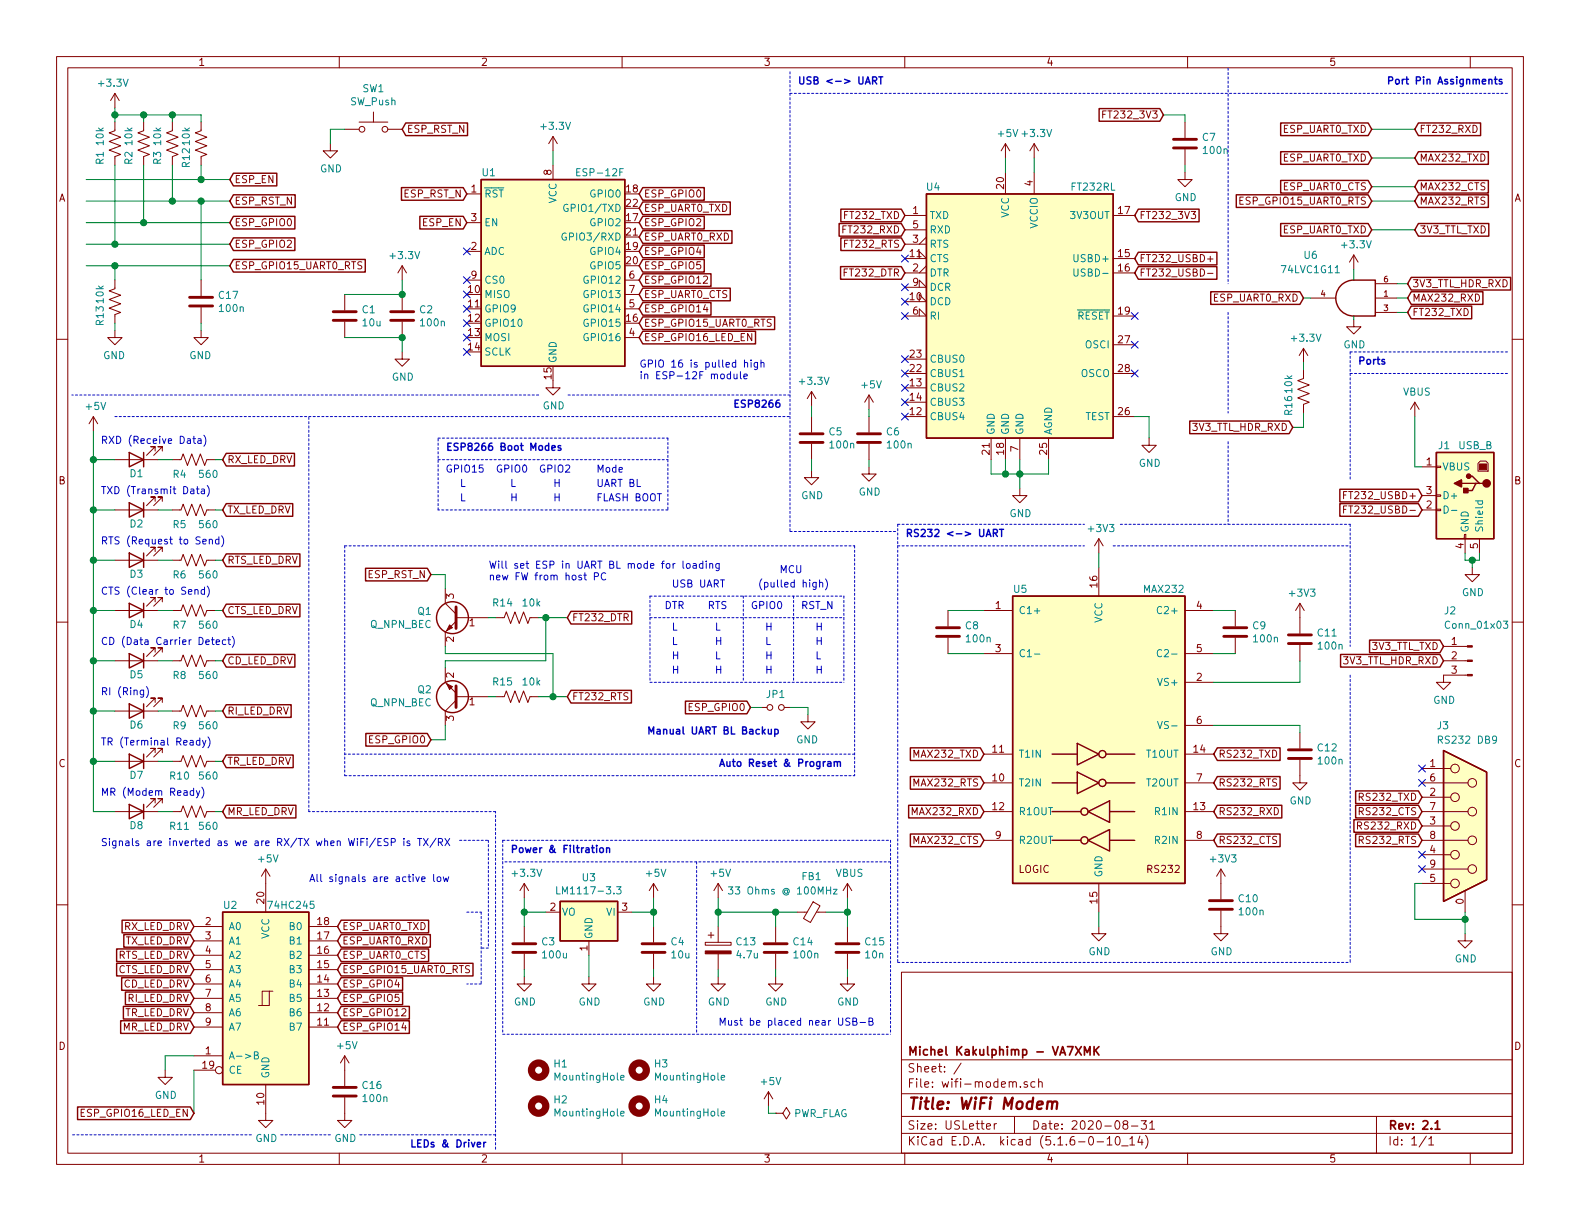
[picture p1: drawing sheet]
<svg xmlns="http://www.w3.org/2000/svg" width="279mm" height="216mm" viewBox="0 0 279 216" stroke-linecap="round" stroke-linejoin="round" font-family="sans-serif">
<defs><g id="words">
<text font-size="2.8" fill="#840000" x="160.4" y="196.2">Title: WiFi Modem</text>
<g font-size="2.1" fill="#840000">
<text x="160.4" y="189.6">Sheet: /</text>
<text x="160.4" y="186.6">Michel Kakulphimp - VA7XMK</text>
<text x="160.4" y="192.3">File: wifi-modem.sch</text>
<text x="160.4" y="202.5">KiCad E.D.A. kicad (5.1.6-0-10_14)</text>
<text x="160.4" y="199.7">Size: USLetter</text>
<text x="182.4" y="199.7">Date: 2020-08-31</text>
<text x="245.4" y="199.7">Rev: 2.1</text>
<text x="245.4" y="202.5">Id: 1/1</text>
</g>
<g font-size="1.8" fill="#840000">
<text x="35" y="11.6">1</text>
<text x="85" y="11.6">2</text>
<text x="135" y="11.6">3</text>
<text x="185" y="11.6">4</text>
<text x="235" y="11.6">5</text>
<text x="71.9" y="23.5">ESP_RST_N</text>
<text x="195.7" y="21">FT232_3V3</text>
<text x="226.8" y="23.5">ESP_UART0_TXD</text>
<text x="251" y="23.5">FT232_RXD</text>
<text x="226.8" y="28.6">ESP_UART0_TXD</text>
<text x="251" y="28.6">MAX232_TXD</text>
<text x="10.4" y="35.6">A</text>
<text x="41.4" y="32.4">ESP_EN</text>
<text x="71.5" y="34.9">ESP_RST_N</text>
<text x="83.3" y="34">1</text>
<text x="97.5" y="31" transform="rotate(-90 97.5 31)">8</text>
<text x="110.8" y="34">18</text>
<text x="113.8" y="34.9">ESP_GPIO0</text>
<text x="177.5" y="33.4" transform="rotate(-90 177.5 33.4)">20</text>
<text x="182.6" y="32.9" transform="rotate(-90 182.6 32.9)">4</text>
<text x="226.8" y="33.7">ESP_UART0_CTS</text>
<text x="251" y="33.7">MAX232_CTS</text>
<text x="267.8" y="35.6">A</text>
<text x="41.4" y="40">ESP_GPIO0</text>
<text x="41.4" y="36.2">ESP_RST_N</text>
<text x="74.8" y="40">ESP_EN</text>
<text x="83.3" y="39.1">3</text>
<text x="110.8" y="39.1">17</text>
<text x="110.8" y="41.7">21</text>
<text x="110.8" y="36.6">22</text>
<text x="113.8" y="37.5">ESP_UART0_TXD</text>
<text x="113.8" y="40">ESP_GPIO2</text>
<text x="149.4" y="41.3">FT232_RXD</text>
<text x="149.6" y="38.7">FT232_TXD</text>
<text x="161.4" y="37.8">1</text>
<text x="161.4" y="40.4">5</text>
<text x="197.8" y="37.8">17</text>
<text x="201.4" y="38.7">FT232_3V3</text>
<text x="219.5" y="36.2">ESP_GPIO15_UART0_RTS</text>
<text x="226.8" y="41.3">ESP_UART0_TXD</text>
<text x="251" y="36.2">MAX232_RTS</text>
<text x="251" y="41.3">3V3_TTL_TXD</text>
<text x="41.4" y="47.6">ESP_GPIO15_UART0_RTS</text>
<text x="41.4" y="43.8">ESP_GPIO2</text>
<text x="83.3" y="44.2">2</text>
<text x="110.8" y="44.2">19</text>
<text x="110.8" y="46.7">20</text>
<text x="113.8" y="42.5">ESP_UART0_RXD</text>
<text x="113.8" y="47.6">ESP_GPIO5</text>
<text x="113.8" y="45.1">ESP_GPIO4</text>
<text x="149.6" y="43.8">FT232_RTS</text>
<text x="161" y="45.5">11</text>
<text x="161.4" y="42.9">3</text>
<text x="197.8" y="45.5">15</text>
<text x="201.4" y="46.4">FT232_USBD+</text>
<text x="82.9" y="51.8">10</text>
<text x="83.3" y="49.3">9</text>
<text x="111.3" y="49.3">6</text>
<text x="111.3" y="51.8">7</text>
<text x="113.8" y="50.2">ESP_GPIO12</text>
<text x="113.8" y="52.7">ESP_UART0_CTS</text>
<text x="149.5" y="48.9">FT232_DTR</text>
<text x="161" y="53.1">10</text>
<text x="161.4" y="48">2</text>
<text x="161.4" y="50.5">9</text>
<text x="197.8" y="48">16</text>
<text x="201.4" y="48.9">FT232_USBD-</text>
<text x="214.6" y="53.3">ESP_UART0_RXD</text>
<text x="249.7" y="50.8">3V3_TTL_HDR_RXD</text>
<text x="249.7" y="53.3">MAX232_RXD</text>
<text x="82.9" y="54.4">11</text>
<text x="82.9" y="56.9">12</text>
<text x="82.9" y="59.4">13</text>
<text x="110.8" y="56.9">16</text>
<text x="111.3" y="59.4">4</text>
<text x="111.3" y="54.4">5</text>
<text x="113.8" y="55.2">ESP_GPIO14</text>
<text x="113.8" y="57.8">ESP_GPIO15_UART0_RTS</text>
<text x="161.4" y="55.6">6</text>
<text x="197.8" y="55.6">19</text>
<text x="249.7" y="55.9">FT232_TXD</text>
<text x="82.9" y="62">14</text>
<text x="113.8" y="60.3">ESP_GPIO16_LED_EN</text>
<text x="161" y="65.8">22</text>
<text x="161" y="63.2">23</text>
<text x="197.8" y="60.7">27</text>
<text x="197.8" y="65.8">28</text>
<text x="97.5" y="67" transform="rotate(-90 97.5 67)">15</text>
<text x="161" y="68.3">13</text>
<text x="161" y="70.9">14</text>
<text x="161" y="73.4">12</text>
<text x="197.8" y="73.4">26</text>
<text x="210.9" y="76.2">3V3_TTL_HDR_RXD</text>
<text x="40.2" y="81.9">RX_LED_DRV</text>
<text x="175" y="80.3" transform="rotate(-90 175 80.3)">21</text>
<text x="177.5" y="80.3" transform="rotate(-90 177.5 80.3)">18</text>
<text x="180.1" y="79.9" transform="rotate(-90 180.1 79.9)">7</text>
<text x="185.2" y="80.3" transform="rotate(-90 185.2 80.3)">25</text>
<text x="252.2" y="82.3">1</text>
<text x="10.4" y="85.6">B</text>
<text x="238.5" y="88.3">FT232_USBD+</text>
<text x="252.2" y="89.9">2</text>
<text x="252.2" y="87.4">3</text>
<text x="267.8" y="85.6">B</text>
<text x="40.2" y="90.8">TX_LED_DRV</text>
<text x="239" y="90.8">FT232_USBD-</text>
<text x="40.2" y="99.7">RTS_LED_DRV</text>
<text x="258.8" y="97" transform="rotate(-90 258.8 97)">4</text>
<text x="261.4" y="97" transform="rotate(-90 261.4 97)">5</text>
<text x="65.1" y="102.2">ESP_RST_N</text>
<text x="80.3" y="105.9" transform="rotate(-90 80.3 105.9)">3</text>
<text x="176" y="107.7">1</text>
<text x="194.1" y="103.8" transform="rotate(-90 194.1 103.8)">16</text>
<text x="211.6" y="107.7">4</text>
<text x="40.2" y="108.6">CTS_LED_DRV</text>
<text x="80.3" y="113.5" transform="rotate(-90 80.3 113.5)">2</text>
<text x="83" y="110.7">1</text>
<text x="101.1" y="109.9">FT232_DTR</text>
<text x="40.2" y="117.5">CD_LED_DRV</text>
<text x="80.3" y="119.9" transform="rotate(-90 80.3 119.9)">2</text>
<text x="176" y="115.3">3</text>
<text x="211.6" y="115.3">5</text>
<text x="237.6" y="117.5">3V3_TTL_HDR_RXD</text>
<text x="242.6" y="114.9">3V3_TTL_TXD</text>
<text x="256.7" y="114">1</text>
<text x="256.7" y="116.6">2</text>
<text x="256.7" y="119.1">3</text>
<text x="83" y="124.7">1</text>
<text x="101.1" y="123.8">FT232_RTS</text>
<text x="122" y="125.7">ESP_GPIO0</text>
<text x="211.6" y="120.4">2</text>
<text x="40.2" y="126.4">RI_LED_DRV</text>
<text x="65.5" y="131.4">ESP_GPIO0</text>
<text x="80.3" y="127.5" transform="rotate(-90 80.3 127.5)">3</text>
<text x="211.6" y="128">6</text>
<text x="10.4" y="135.6">C</text>
<text x="40.2" y="135.3">TR_LED_DRV</text>
<text x="161.8" y="134">MAX232_TXD</text>
<text x="175.6" y="133.1">11</text>
<text x="211.1" y="133.1">14</text>
<text x="215.4" y="134">RS232_TXD</text>
<text x="252.9" y="135.6">1</text>
<text x="267.8" y="135.6">C</text>
<text x="161.8" y="139.1">MAX232_RTS</text>
<text x="175.6" y="138.2">10</text>
<text x="175.6" y="143.3">12</text>
<text x="211.1" y="143.3">13</text>
<text x="211.6" y="138.2">7</text>
<text x="215.4" y="139.1">RS232_RTS</text>
<text x="240.7" y="141.6">RS232_TXD</text>
<text x="252.9" y="140.7">2</text>
<text x="252.9" y="138.2">6</text>
<text x="252.9" y="143.3">7</text>
<text x="40.2" y="144.1">MR_LED_DRV</text>
<text x="161.6" y="144.1">MAX232_RXD</text>
<text x="161.8" y="149.2">MAX232_CTS</text>
<text x="176" y="148.3">9</text>
<text x="211.6" y="148.3">8</text>
<text x="215.4" y="144.1">RS232_RXD</text>
<text x="215.4" y="149.2">RS232_CTS</text>
<text x="240.5" y="146.7">RS232_RXD</text>
<text x="240.7" y="149.2">RS232_RTS</text>
<text x="240.7" y="144.1">RS232_CTS</text>
<text x="252.9" y="145.8">3</text>
<text x="252.9" y="148.3">8</text>
<text x="180.1" y="154.4">LOGIC</text>
<text x="203" y="154.4">RS232</text>
<text x="252.9" y="150.9">4</text>
<text x="252.9" y="156">5</text>
<text x="252.9" y="153.4">9</text>
<text x="46.7" y="159.7" transform="rotate(-90 46.7 159.7)">20</text>
<text x="97.3" y="161">2</text>
<text x="110" y="161">3</text>
<text x="194.1" y="159.7" transform="rotate(-90 194.1 159.7)">15</text>
<text x="258.8" y="159.9" transform="rotate(-90 258.8 159.9)">0</text>
<text x="21.8" y="164.5">RX_LED_DRV</text>
<text x="22" y="167">TX_LED_DRV</text>
<text x="36.3" y="163.6">2</text>
<text x="36.3" y="166.1">3</text>
<text x="56.2" y="166.1">17</text>
<text x="56.2" y="163.6">18</text>
<text x="60.5" y="167">ESP_UART0_RXD</text>
<text x="60.5" y="164.5">ESP_UART0_TXD</text>
<text x="20.7" y="169.5">RTS_LED_DRV</text>
<text x="20.7" y="172.1">CTS_LED_DRV</text>
<text x="36.3" y="168.7">4</text>
<text x="36.3" y="171.2">5</text>
<text x="36.3" y="173.7">6</text>
<text x="56.2" y="173.7">14</text>
<text x="56.2" y="171.2">15</text>
<text x="56.2" y="168.7">16</text>
<text x="60.5" y="172.1">ESP_GPIO15_UART0_RTS</text>
<text x="60.5" y="169.5">ESP_UART0_CTS</text>
<text x="103.9" y="168.1" transform="rotate(-90 103.9 168.1)">1</text>
<text x="21.7" y="174.6">CD_LED_DRV</text>
<text x="21.9" y="179.7">TR_LED_DRV</text>
<text x="22.5" y="177.2">RI_LED_DRV</text>
<text x="36.3" y="176.3">7</text>
<text x="36.3" y="178.8">8</text>
<text x="56.2" y="178.8">12</text>
<text x="56.2" y="176.3">13</text>
<text x="60.5" y="179.7">ESP_GPIO12</text>
<text x="60.5" y="177.2">ESP_GPIO5</text>
<text x="60.5" y="174.6">ESP_GPIO4</text>
<text x="10.4" y="185.6">D</text>
<text x="21.5" y="182.2">MR_LED_DRV</text>
<text x="36.3" y="181.4">9</text>
<text x="56.2" y="181.4">11</text>
<text x="60.5" y="182.2">ESP_GPIO14</text>
<text x="267.8" y="185.6">D</text>
<text x="35.9" y="189">19</text>
<text x="36.3" y="186.4">1</text>
<text x="14.6" y="197.5">ESP_GPIO16_LED_EN</text>
<text x="46.7" y="195.3" transform="rotate(-90 46.7 195.3)">10</text>
<text x="35" y="205.5">1</text>
<text x="85" y="205.5">2</text>
<text x="135" y="205.5">3</text>
<text x="185" y="205.5">4</text>
<text x="235" y="205.5">5</text>
</g>
<g font-size="1.8" fill="#008484">
<text x="17.6" y="15.3">+3.3V</text>
<text x="64.1" y="16.3">SW1</text>
<text x="62" y="18.6">SW_Push</text>
<text x="95.8" y="23">+3.3V</text>
<text x="18.3" y="29.1" transform="rotate(-90 18.3 29.1)">R1</text>
<text x="18.3" y="25.6" transform="rotate(-90 18.3 25.6)">10k</text>
<text x="23.4" y="29.1" transform="rotate(-90 23.4 29.1)">R2</text>
<text x="23.4" y="25.6" transform="rotate(-90 23.4 25.6)">10k</text>
<text x="28.5" y="29.1" transform="rotate(-90 28.5 29.1)">R3</text>
<text x="28.5" y="25.6" transform="rotate(-90 28.5 25.6)">10k</text>
<text x="33.6" y="29.5" transform="rotate(-90 33.6 29.5)">R12</text>
<text x="33.6" y="25.6" transform="rotate(-90 33.6 25.6)">10k</text>
<text x="176.6" y="24.2">+5V +3.3V</text>
<text x="212.7" y="24.9">C7</text>
<text x="212.9" y="27.2">100n</text>
<text x="56.6" y="30.5">GND</text>
<text x="85.3" y="31.2">U1</text>
<text x="85.6" y="34.9">RST</text>
<text x="98.4" y="36" transform="rotate(-90 98.4 36)">VCC</text>
<text x="102.5" y="31.2">ESP-12F</text>
<text x="104.6" y="34.9">GPIO0</text>
<text x="163.9" y="33.7">U4</text>
<text x="189.6" y="33.7">FT232RL</text>
<text x="207.7" y="35.6">GND</text>
<text x="85.6" y="40">EN</text>
<text x="100.5" y="37.5">GPIO1/TXD</text>
<text x="104.6" y="40">GPIO2</text>
<text x="164.3" y="38.7">TXD</text>
<text x="164.3" y="41.3">RXD</text>
<text x="178.4" y="38.5" transform="rotate(-90 178.4 38.5)">VCC</text>
<text x="183.5" y="40.4" transform="rotate(-90 183.5 40.4)">VCCIO</text>
<text x="189.5" y="38.7">3V3OUT</text>
<text x="69.2" y="45.8">+3.3V</text>
<text x="85.6" y="45.1">ADC</text>
<text x="100.4" y="42.5">GPIO3/RXD</text>
<text x="104.6" y="45.1">GPIO4</text>
<text x="104.6" y="47.6">GPIO5</text>
<text x="164.3" y="46.4">CTS</text>
<text x="164.3" y="43.8">RTS</text>
<text x="190.3" y="46.4">USBD+</text>
<text x="230.7" y="45.8">U6</text>
<text x="237.4" y="43.9">+3.3V</text>
<text x="18.3" y="53.5" transform="rotate(-90 18.3 53.5)">10k</text>
<text x="38.8" y="52.9">C17</text>
<text x="85.6" y="52.7">MISO</text>
<text x="85.6" y="50.2">CS0</text>
<text x="103.6" y="50.2">GPIO12</text>
<text x="103.6" y="52.7">GPIO13</text>
<text x="164.3" y="54">DCD</text>
<text x="164.3" y="48.9">DTR</text>
<text x="164.3" y="51.4">DCR</text>
<text x="190.8" y="48.9">USBD-</text>
<text x="226.8" y="48.3">74LVC1G11</text>
<text x="18.3" y="57.5" transform="rotate(-90 18.3 57.5)">R13</text>
<text x="38.9" y="55.2">100n</text>
<text x="64.1" y="55.4">C1</text>
<text x="64.2" y="57.7">10u</text>
<text x="74.2" y="55.4">C2</text>
<text x="74.5" y="57.7">100n</text>
<text x="85.6" y="55.2">GPIO9</text>
<text x="85.6" y="57.8">GPIO10</text>
<text x="103.6" y="57.8">GPIO15</text>
<text x="103.6" y="55.2">GPIO14</text>
<text x="164.3" y="56.5">RI</text>
<text x="190.4" y="56.5">RESET</text>
<text x="18.2" y="63.5">GND</text>
<text x="33.5" y="63.5">GND</text>
<text x="85.6" y="60.3">MOSI</text>
<text x="85.6" y="62.9">SCLK</text>
<text x="98.4" y="64.3" transform="rotate(-90 98.4 64.3)">GND</text>
<text x="103.6" y="60.3">GPIO16</text>
<text x="164.3" y="64.1">CBUS0</text>
<text x="192" y="61.6">OSCI</text>
<text x="228.5" y="60.4">+3.3V</text>
<text x="237.6" y="61.6">GND</text>
<text x="69.3" y="67.3">GND</text>
<text x="141.6" y="68">+3.3V</text>
<text x="152.5" y="68.7">+5V</text>
<text x="164.3" y="69.2">CBUS2</text>
<text x="164.3" y="71.8">CBUS3</text>
<text x="164.3" y="66.7">CBUS1</text>
<text x="191.1" y="66.7">OSCO</text>
<text x="228.5" y="69.4" transform="rotate(-90 228.5 69.4)">10k</text>
<text x="248.1" y="70">VBUS</text>
<text x="15.3" y="72.5">+5V</text>
<text x="96" y="72.4">GND</text>
<text x="146.6" y="77">C5</text>
<text x="156.8" y="77">C6</text>
<text x="164.3" y="74.3">CBUS4</text>
<text x="175.9" y="77" transform="rotate(-90 175.9 77)">GND</text>
<text x="178.4" y="77" transform="rotate(-90 178.4 77)">GND</text>
<text x="181" y="77" transform="rotate(-90 181 77)">GND</text>
<text x="186.1" y="77" transform="rotate(-90 186.1 77)">AGND</text>
<text x="191.8" y="74.3">TEST</text>
<text x="228.5" y="73.4" transform="rotate(-90 228.5 73.4)">R16</text>
<text x="146.9" y="79.3">100n</text>
<text x="157" y="79.3">100n</text>
<text x="201.4" y="82.5">GND</text>
<text x="254.4" y="79.4">J1</text>
<text x="255" y="83.2">VBUS</text>
<text x="257.9" y="79.4">USB_B</text>
<text x="23" y="84.4">D1</text>
<text x="30.6" y="84.5">R4</text>
<text x="35.4" y="84.5">560</text>
<text x="141.7" y="88.3">GND</text>
<text x="151.8" y="87.6">GND</text>
<text x="255" y="88.3">D+</text>
<text x="23" y="93.3">D2</text>
<text x="30.6" y="93.4">R5</text>
<text x="35.4" y="93.4">560</text>
<text x="178.5" y="91.4">GND</text>
<text x="192.6" y="94.1">+3V3</text>
<text x="259.7" y="94.2" transform="rotate(-90 259.7 94.2)">GND</text>
<text x="262.3" y="94.2" transform="rotate(-90 262.3 94.2)">Shield</text>
<text x="23" y="102.2">D3</text>
<text x="30.6" y="102.3">R6</text>
<text x="35.4" y="102.3">560</text>
<text x="87.2" y="107.2">R14</text>
<text x="92.5" y="107.2">10k</text>
<text x="179.3" y="104.8">U5</text>
<text x="202.4" y="104.8">MAX232</text>
<text x="228.2" y="105.5">+3V3</text>
<text x="258.5" y="105.4">GND</text>
<text x="23" y="111">D4</text>
<text x="30.6" y="111.2">R7</text>
<text x="35.4" y="111.2">560</text>
<text x="65.5" y="111">Q_NPN_BEC</text>
<text x="73.9" y="108.7">Q1</text>
<text x="170.8" y="111.3">C8</text>
<text x="171" y="113.6">100n</text>
<text x="180.1" y="108.6">C1+</text>
<text x="194.9" y="110.2" transform="rotate(-90 194.9 110.2)">VCC</text>
<text x="205.2" y="108.6">C2+</text>
<text x="221.6" y="111.3">C9</text>
<text x="221.8" y="113.6">100n</text>
<text x="233.1" y="112.5">C11</text>
<text x="255.5" y="108.6">J2</text>
<text x="255.9" y="111.2">Conn_01x03</text>
<text x="23" y="119.9">D5</text>
<text x="180.1" y="116.2">C1-</text>
<text x="205.7" y="116.2">C2-</text>
<text x="233.2" y="114.9">100n</text>
<text x="30.6" y="120.1">R8</text>
<text x="35.4" y="120.1">560</text>
<text x="65.5" y="124.9">Q_NPN_BEC</text>
<text x="73.9" y="122.6">Q2</text>
<text x="87.2" y="121.2">R15</text>
<text x="92.5" y="121.2">10k</text>
<text x="135.6" y="123.4">JP1</text>
<text x="205.1" y="121.3">VS+</text>
<text x="253.4" y="124.5">GND</text>
<text x="23" y="128.8">D6</text>
<text x="30.6" y="129">R9</text>
<text x="35.4" y="129">560</text>
<text x="140.8" y="131.4">GND</text>
<text x="205.6" y="128.9">VS-</text>
<text x="254.2" y="129">J3</text>
<text x="254.8" y="131.5">RS232 DB9</text>
<text x="23" y="137.7">D7</text>
<text x="30.1" y="137.8">R10</text>
<text x="35.4" y="137.8">560</text>
<text x="180.1" y="134">T1IN</text>
<text x="202.7" y="134">T1OUT</text>
<text x="233.1" y="132.9">C12</text>
<text x="233.2" y="135.2">100n</text>
<text x="180.1" y="139.1">T2IN</text>
<text x="202.7" y="139.1">T2OUT</text>
<text x="228" y="142.2">GND</text>
<text x="23" y="146.6">D8</text>
<text x="30.1" y="146.7">R11</text>
<text x="35.4" y="146.7">560</text>
<text x="180.1" y="144.1">R1OUT</text>
<text x="180.1" y="149.2">R2OUT</text>
<text x="204.5" y="144.1">R1IN</text>
<text x="204.5" y="149.2">R2IN</text>
<text x="45.8" y="152.5">+5V</text>
<text x="90.8" y="155">+3.3V</text>
<text x="103" y="155.8">U3</text>
<text x="114.4" y="155">+5V</text>
<text x="125.8" y="155">+5V</text>
<text x="141.8" y="155.6">FB1</text>
<text x="147.8" y="155">VBUS</text>
<text x="194.9" y="155.2" transform="rotate(-90 194.9 155.2)">GND</text>
<text x="214.2" y="152.5">+3V3</text>
<text x="39.6" y="160.7">U2</text>
<text x="47.8" y="160.7">74HC245</text>
<text x="99.3" y="161.9">VO</text>
<text x="99.4" y="158.1">LM1117-3.3</text>
<text x="107.3" y="161.9">VI</text>
<text x="130" y="158.2">33 Ohms @ 100MHz</text>
<text x="219.1" y="159.5">C10</text>
<text x="219.3" y="161.8">100n</text>
<text x="40.4" y="164.5">A0</text>
<text x="40.4" y="167">A1</text>
<text x="47.6" y="166" transform="rotate(-90 47.6 166)">VCC</text>
<text x="51.3" y="167">B1</text>
<text x="51.3" y="164.5">B0</text>
<text x="95.8" y="167.2">C3</text>
<text x="104.8" y="166.1" transform="rotate(-90 104.8 166.1)">GND</text>
<text x="118.7" y="167.2">C4</text>
<text x="130.3" y="167.2">C13</text>
<text x="140.4" y="167.2">C14</text>
<text x="153.1" y="167.2">C15</text>
<text x="40.4" y="169.5">A2</text>
<text x="40.4" y="172.1">A3</text>
<text x="51.3" y="172.1">B3</text>
<text x="51.3" y="169.5">B2</text>
<text x="96.1" y="169.5">100u</text>
<text x="118.8" y="169.5">10u</text>
<text x="130.4" y="169.5">4.7u</text>
<text x="140.5" y="169.5">100n</text>
<text x="153.1" y="169.5">10n</text>
<text x="192.5" y="168.9">GND</text>
<text x="214.1" y="168.9">GND</text>
<text x="257.3" y="170.2">GND</text>
<text x="40.4" y="174.6">A4</text>
<text x="40.4" y="177.2">A5</text>
<text x="40.4" y="179.7">A6</text>
<text x="51.3" y="179.7">B6</text>
<text x="51.3" y="177.2">B5</text>
<text x="51.3" y="174.6">B4</text>
<text x="90.9" y="177.8">GND</text>
<text x="102.3" y="177.8">GND</text>
<text x="113.7" y="177.8">GND</text>
<text x="125.2" y="177.8">GND</text>
<text x="135.3" y="177.8">GND</text>
<text x="148" y="177.8">GND</text>
<text x="40.4" y="182.2">A7</text>
<text x="51.3" y="182.2">B7</text>
<text x="59.7" y="185.5">+5V</text>
<text x="40.4" y="187.3">A-&gt;B</text>
<text x="40.4" y="189.9">CE</text>
<text x="47.6" y="190.8" transform="rotate(-90 47.6 190.8)">GND</text>
<text x="98" y="188.7">H1</text>
<text x="98.3" y="191.1">MountingHole</text>
<text x="115.8" y="188.7">H3</text>
<text x="116.1" y="191.1">MountingHole</text>
<text x="134.7" y="191.9">+5V</text>
<text x="27.4" y="194.3">GND</text>
<text x="64.2" y="192.6">C16</text>
<text x="64.3" y="194.9">100n</text>
<text x="98" y="195.1">H2</text>
<text x="98.3" y="197.4">MountingHole</text>
<text x="115.8" y="195.1">H4</text>
<text x="116.1" y="197.4">MountingHole</text>
<text x="140.2" y="197.5">PWR_FLAG</text>
<text x="45.2" y="201.9">GND</text>
<text x="59.1" y="201.9">GND</text>
</g>
<g font-size="1.8" fill="#0000c2">
<text x="141" y="14.9">USB &lt;-&gt; UART</text>
<text x="245.1" y="14.9">Port Pin Assignments</text>
<text x="113" y="65">GPIO 16 is pulled high</text>
<text x="240" y="64.5">Ports</text>
<text x="113" y="67.1">in ESP-12F module</text>
<text x="129.5" y="72.1">ESP8266</text>
<text x="17.8" y="78.5">RXD (Receive Data)</text>
<text x="78.7" y="79.7">ESP8266 Boot Modes</text>
<text x="78.7" y="83.6">GPIO15</text>
<text x="87.6" y="83.6">GPIO0</text>
<text x="95.2" y="83.6">GPIO2</text>
<text x="105.4" y="83.6">Mode</text>
<text x="17.8" y="87.4">TXD (Transmit Data)</text>
<text x="81.3" y="88.6">L</text>
<text x="81.3" y="86.1">L</text>
<text x="90.2" y="88.6">H</text>
<text x="90.2" y="86.1">L</text>
<text x="97.8" y="88.6">H</text>
<text x="97.8" y="86.1">H</text>
<text x="105.4" y="88.6">FLASH BOOT</text>
<text x="105.4" y="86.1">UART BL</text>
<text x="160" y="94.9">RS232 &lt;-&gt; UART</text>
<text x="17.8" y="96.3">RTS (Request to Send)</text>
<text x="86.4" y="100.6">Will set ESP in UART BL mode for loading</text>
<text x="137.8" y="101.3">MCU</text>
<text x="17.8" y="105.2">CTS (Clear to Send)</text>
<text x="86.4" y="102.6">new FW from host PC</text>
<text x="117.5" y="107.7">DTR</text>
<text x="118.7" y="103.9">USB UART</text>
<text x="125.1" y="107.7">RTS</text>
<text x="132.7" y="107.7">GPIO0</text>
<text x="134" y="103.9">(pulled high)</text>
<text x="141.6" y="107.7">RST_N</text>
<text x="118.7" y="111.5">L</text>
<text x="126.4" y="111.5">L</text>
<text x="135.3" y="111.5">H</text>
<text x="144.1" y="111.5">H</text>
<text x="17.8" y="114">CD (Data Carrier Detect)</text>
<text x="118.7" y="119.1">H</text>
<text x="118.7" y="116.6">H</text>
<text x="118.7" y="114">L</text>
<text x="126.4" y="119.1">H</text>
<text x="126.4" y="116.6">L</text>
<text x="126.4" y="114">H</text>
<text x="135.3" y="119.1">H</text>
<text x="135.3" y="116.6">H</text>
<text x="135.3" y="114">L</text>
<text x="144.1" y="116.6">L</text>
<text x="144.1" y="114">H</text>
<text x="144.1" y="119.1">H</text>
<text x="17.8" y="122.9">RI (Ring)</text>
<text x="17.8" y="131.8">TR (Terminal Ready)</text>
<text x="114.3" y="129.9">Manual UART BL Backup</text>
<text x="127" y="135.6">Auto Reset &amp; Program</text>
<text x="17.8" y="140.7">MR (Modem Ready)</text>
<text x="17.8" y="149.6">Signals are inverted as we are RX/TX when WiFi/ESP is TX/RX</text>
<text x="54.6" y="156">All signals are active low</text>
<text x="90.2" y="150.8">Power &amp; Filtration</text>
<text x="127" y="181.4">Must be placed near USB-B</text>
<text x="72.4" y="202.9">LEDs &amp; Driver</text>
</g>
<g font-size="1.4" fill="#840000">
<text x="233.6" y="52.5">4</text>
<text x="244.7" y="52.5">1</text>
<text x="244.7" y="49.9">6</text>
<text x="244.7" y="55">3</text>
</g>
</g></defs>
<g fill="none" stroke="#840000" stroke-width=".18">
<path d="M10 10h259.4v195.9h-259.4zM12 12h255.4v191.9h-255.4zM20.3 16.5v2.6M20.3 16.5l.8 1.3M20.3 16.5l-.7 1.3M60 10v2M66 19.8v1.8M110 10v2M160 10v2M195.6 19.6h-.6v1.3M210 10v2M260 10v2"/>
<path d="M20.3 21.6v1.5l-1 .4 2 .8-2 .7 2 .8-2 .7 2 .8-1 .4v1.5M25.4 21.6v1.5l-1 .4 2 .8-2 .7 2 .8-2 .7 2 .8-1 .4v1.5M30.5 21.6v1.5l-1 .4 2 .8-2 .7 2 .8-2 .7 2 .8-1 .4v1.5M35.6 21.6v1.5l-1.1 .4 2.1 .8-2.1 .7 2.1 .8-2.1 .7 2.1 .8-1 .4v1.5M58.4 25.4v1.3h1.3l-1.3 1.2-1.3-1.2h1.3M61 22.9h2.5M63.5 21.6h5.1M68.6 22.9h2.5M82.5 34.3h2.6M82.5 39.4h2.6M97.8 24.1v2.6M97.8 29.2v2.6"/>
<path d="M97.8 24.1l-.8 1.3M97.8 24.1l.8 1.3M160 38.1h3.8M177.8 25.4l-.8 1.3M177.8 25.4v2.5M177.8 30.5v3.8M177.8 25.4l.8 1.3M182.9 25.4v2.5M182.9 30.5v3.8M182.9 25.4l-.8 1.3M182.9 25.4l.7 1.3M195 20.2h.4"/>
<path d="M196.8 38.1h3.9M209.5 30.5v1.3h1.3l-1.3 1.2-1.2-1.2h1.2M209.5 21.6v2.8M209.5 26.4v2.8M210.6 37.4h.8l-.4 .5 .4 .1v.5l-.2 .2-.6-.2M10 60h2M20.3 49.5v1.6l-1 .3 2 .8-2 .8 2 .7-2 .8 2 .7-1 .4v1.6M20.3 58.4v1.3h-1.3l1.3 1.3 1.3-1.3h-1.3M35.6 58.4v1.3h-1.3l1.3 1.3 1.2-1.3h-1.2M35.6 49.5v2.8M35.6 54.4v2.8M61 52.1v2.8"/>
<path d="M61 56.9v2.8M71.1 47l-.7 1.3M71.1 47v2.5M71.1 52.1v2.8M71.1 56.9v2.8M71.1 47l.8 1.3M82.5 44.5h2.6M82.5 49.5h2.6M110.5 59.7h2.5M110.5 54.6h2.5M110.5 49.5h2.5M110.5 52.1h2.5"/>
<path d="M160 53.3h3.8l-1.2-1.2v1.2M160 45.7h3.8l-1.2-1.2v1.2M160 55.9h3.8l-1.2-1.3v1.3M160 50.8h3.8l-1.2-1.3v1.3M160 48.3h3.8M160 43.2h3.8M160 40.6h3.8M163.8 47l-1.2 1.3M163.8 41.9l-1.2 1.3M196.8 45.7h3.9M196.8 48.3h3.9M196.8 55.9h3.9"/>
<path d="M213.5 45.8h1M213.5 48.3h1M231.8 52.7h4.4M239.4 56.5v1.3h1.3l-1.3 1.3-1.3-1.3h1.3M239.4 45.1l-.8 1.3M239.4 45.1v2.5M239.4 45.1l.8 1.3M243.2 52.7h3.8M243.2 55.2h3.8M243.2 50.2h3.8M267.4 60h2M16.5 73.7l-.8 1.2"/>
<path d="M16.5 73.7v2.5M16.5 73.7l.8 1.2M27.4 79.8v-.8h-.7h.7l-1.5 1.5M28.7 79.8v-.8h-.8h.8l-1.5 1.5M71.1 62.2v1.3h1.3l-1.3 1.3-1.3-1.3h1.3M97.8 67.3v1.3h1.3l-1.3 1.3-1.3-1.3h1.3M143.5 69.2l-.8 1.3M143.5 69.2v2.6M143.5 73.7v2.8M143.5 78.5v2.8M143.5 69.2l.8 1.3M153.7 69.9l-.8 1.2"/>
<path d="M153.7 69.9v2.5M153.7 73.7v2.8M153.7 78.5v2.8M153.7 69.9l.7 1.2M160 73.7h3.8M160 68.6h3.8M160 71.1h3.8M160 66h3.8M160 63.5h3.8M175.3 77.5v3.8M177.8 77.5v3.8M180.3 77.5v3.8"/>
<path d="M185.4 77.5v3.8M196.8 73.7h3.9M196.8 66h3.9M196.8 61h3.9M203.2 77.5v1.2h1.3l-1.3 1.3-1.3-1.3h1.3M230.5 65.4v1.5l-1 .4 2 .8-2 .7 2 .8-2 .8 2 .7-1 .4v1.5M230.5 61.6v2.5M230.5 61.6l-.8 1.3M230.5 61.6l.8 1.3M250.2 71.1l-.8 1.3M250.2 71.1v2.6M250.2 71.1l.8 1.3"/>
<path d="M20.3 90.2h7.6M20.3 99.1h7.6M20.3 81.3h7.6M27.4 88.6v-.7h-.7h.7l-1.5 1.5M27.4 97.5v-.7h-.7h.7l-1.5 1.5M28.7 88.6v-.7h-.8h.8l-1.5 1.5M28.7 97.5v-.7h-.8h.8l-1.5 1.5M30.5 99.1h1.5l.4-1.1 .7 2.1 .8-2.1 .8 2.1 .7-2.1 .8 2.1 .4-1h1.5M30.5 90.2h1.5l.4-1 .7 2 .8-2 .8 2 .7-2 .8 2 .4-1h1.5M30.5 81.3h1.5l.4-1 .7 2 .8-2 .8 2 .7-2 .8 2 .4-1h1.5M143.5 83.2v1.3h1.3l-1.3 1.2-1.3-1.2h1.3M153.7 82.6v1.2h1.2l-1.2 1.3-1.3-1.3h1.3"/>
<path d="M180.3 86.4v1.2h1.3l-1.3 1.3-1.2-1.3h1.2M194.3 95.3v2.5M194.3 95.3l-.8 1.2M194.3 95.3l.8 1.2M237.6 87.5h.4M237.6 90.1h.4M238.2 86.9h-.6v1.3M238.2 89.5h-.6v1.2M238.5 89.5h.7M251.5 90.2h2.5M251.5 82.6h2.5M251.5 87.6h2.5"/>
<path d="M254 90h.8v.3h-.8zM254 87.5h.8v.3h-.8zM254 82.4h.8v.3h-.8zM259 94.5h.2v.8h-.2zM259.1 95.3v2.5M261.6 95.3v2.5M261.7 81.5h1.1l.3 .4v1.4h-1.7v-1.4zM10 110h2M20.3 108h7.6M20.3 116.8h7.6M27.4 106.4v-.7h-.7h.7l-1.5 1.5M27.4 115.3v-.7h-.7h.7l-1.5 1.5"/>
<path d="M28.7 106.4v-.7h-.8h.8l-1.5 1.5M28.7 115.3v-.7h-.8h.8l-1.5 1.5M30.5 116.8h1.5l.4-1 .7 2.1 .8-2.1 .8 2.1 .7-2.1 .8 2.1 .4-1.1h1.5M30.5 108h1.5l.4-1.1 .7 2.1 .8-2.1 .8 2.1 .7-2.1 .8 2.1 .4-1h1.5M78.7 118.1v2.6l1.9 1.9M78.7 104.1v2.6l1.9 1.9M80.6 109.9l-1.9 1.9v2.5M80.6 109.2h5.8M87.6 109.2h1.6l.3-1 .8 2 .8-2 .7 2 .8-2 .7 2 .4-1h1.5M167.6 108v2.7M167.6 112.8v2.8M174 108h5.1"/>
<path d="M174 115.6h5.1M194.3 100.3v5.1M209.5 108h5.1M209.5 115.6h5.1M218.4 108v2.7M218.4 112.8v2.8M229.9 106.7v5.3M229.9 114v2.8M229.9 106.7l-.8 1.3M229.9 106.7l.7 1.3M255.3 116.8h4.2M255.3 114.3h4.2"/>
<path d="M259.5 119.4h-4.2v1.3h1.2l-1.2 1.2-1.3-1.2h1.3M260.3 100.3v1.3h1.3l-1.3 1.3-1.2-1.3h1.2M267.4 110h2M20.3 125.7h7.6M20.3 134.6h7.6M27.4 124.2v-.8h-.7h.7l-1.5 1.6M27.4 133.1v-.8h-.7h.7l-1.5 1.6M28.7 124.2v-.8h-.8h.8l-1.5 1.6M28.7 133.1v-.8h-.8h.8l-1.5 1.6M30.5 134.6h1.5l.4-1 .7 2 .8-2 .8 2 .7-2 .8 2 .4-1h1.5M30.5 125.7h1.5l.4-1 .7 2 .8-2 .8 2 .7-2 .8 2 .4-1h1.5M80.6 123.8l-1.9 1.9v2.6"/>
<path d="M80.6 123.2h5.8M87.6 123.2h1.6l.3-1 .8 2 .8-2 .7 2 .8-2 .7 2 .4-1h1.5M134.6 125.1h1M138.7 125.1h1M142.9 126.4v1.2h-1.3l1.3 1.3 1.2-1.3h-1.2M174 138.4h5.1M174 133.4h5.1M209.5 138.4h5.1M209.5 133.4h5.1M209.5 120.7h5.1M209.5 128.3h5.1M229.9 134.4v4h1.2l-1.2 1.3-1.3-1.3h1.3"/>
<path d="M229.9 129.5v2.8M251.5 138.4h8.1M251.5 135.9h5M10 160h2M20.3 143.5h7.6M27.4 142v-.8h-.7h.7l-1.5 1.5M28.7 142v-.8h-.8h.8l-1.5 1.5M30.5 143.5h1.5l.4-1 .7 2 .8-2 .8 2 .7-2 .8 2 .4-1h1.5M47 153.7l-.8 1.2M47 153.7v7.6M47 153.7l.8 1.2M92.7 156.2v2.6"/>
<path d="M92.7 156.2l-.8 1.3M92.7 156.2l.8 1.3M115.6 156.2v2.6M115.6 156.2l-.8 1.3M115.6 156.2l.7 1.3M127 156.2l-.8 1.3M127 156.2v2.6M127 156.2l.8 1.3M143.8 159.5l1.2 .7-1.7 2.9-1.2-.7zM149.9 156.2l-.8 1.3M149.9 156.2v2.6M149.9 156.2l.7 1.3"/>
<path d="M174 143.5h5.1M174 148.6h5.1M194.3 156.2v5.1M209.5 143.5h5.1M209.5 148.6h5.1M215.9 153.7l-.8 1.2M215.9 153.7v5.3M215.9 153.7l.8 1.2M240.1 146l.6-.1 .1-.1-.1-.3-.2-.2h-.4v1.3M251.5 143.5h8.1M251.5 148.6h8.1M251.5 156.2h5"/>
<path d="M251.5 153.7h8.1M251.5 151.1h5M251.5 146.1h5M251.5 141h5M259.1 157.5v3.8M267.4 160h2M34.3 179.1h5.1M34.3 176.5h5.1M34.3 174h5.1M34.3 171.5h5.1M34.3 168.9h5.1M34.3 166.4h5.1"/>
<path d="M34.3 163.8h5.1M47.6 175.3h-1.2v2.5M48.3 175.3h-.7v2.5h-1.9M54.6 179.1h5.1M54.6 176.5h5.1M54.6 174h5.1M54.6 171.5h5.1M54.6 168.9h5.1M54.6 166.4h5.1M54.6 163.8h5.1M92.7 172.7v1.3h1.3l-1.3 1.3-1.3-1.3h1.3M92.7 163.8v2.8"/>
<path d="M92.7 168.7v2.8M96.5 161.3h2.6M104.1 172.7v1.3h1.3l-1.3 1.3-1.2-1.3h1.2M104.1 166.4v2.5M109.2 161.3h2.6M115.6 172.7v1.3h1.2l-1.2 1.3-1.3-1.3h1.3M115.6 163.8v2.8M115.6 168.7v2.8M124.7 166.6h4.6v.5h-4.6zM125.2 165.4h1M125.7 164.8v1.1M127 172.7v1.3h1.3l-1.3 1.3-1.3-1.3h1.3"/>
<path d="M127 163.8v2.8M127 168.7v2.8M137.2 172.7v1.3h1.2l-1.2 1.3-1.3-1.3h1.3M137.2 163.8v2.8M137.2 168.7v2.8M141 161.3h1.7M144.4 161.3h1.6M149.9 172.7v1.3h1.2l-1.2 1.3-1.3-1.3h1.3M149.9 163.8v2.8M149.9 168.7v2.8M159.4 171.9h108v32h-108zM194.3 163.8v1.3h1.3l-1.3 1.3-1.3-1.3h1.3"/>
<path d="M215.9 161v4.1h1.3l-1.3 1.3-1.3-1.3h1.3M259.1 165.1v1.3h1.2l-1.2 1.2-1.3-1.2h1.3M29.2 189.2v1.3h1.3l-1.3 1.3-1.3-1.3h1.3M34.3 186.7h5.1M34.3 181.6h5.1M34.3 189.2h3.8M47 191.8v6.3h1.3l-1.3 1.3-1.3-1.3h1.3M54.6 181.6h5.1M61 194.1v4h1.2l-1.2 1.3-1.3-1.3h1.3M61 186.7l-.8 1.3M61 186.7v5.3M61 186.7l.7 1.3"/>
<path d="M135.9 193l-.8 1.3M135.9 193v2.6M135.9 193l.8 1.3M137.2 196.9h1.2l.7-1.1 .6 1.1-.6 1-.7-1M137.2 196.9h.1M159.4 197.4h108M159.4 193.4h108M159.4 187.4h108M170 188l-1.3 1.9M174.4 199.2l.8-.2-.1-.2-.4-.1-.3 .2 .1 .7h.6M175.8 198.7v1M176.2 198.7l-.3 .1-.1 .2"/>
<path d="M179.4 197.4v3M180.4 192.1v.2M181.7 191.3a.37 .37 0 0 0-.6 .2l.1 .2 .5 .1v.2l-.2 .3-.4-.1M183 191.3h-.4l-.3 .2 .1 .6 .2 .2 .4-.1M183.7 191.4v-.1a.37 .37 0 0 1 .6 .2v.8M183.7 190.8v1.5M198.9 198.8l-.3-.3 .1-.2a.48 .48 0 0 1 .6-.1l.1 .3-.1 .3-.6 .1a.48 .48 0 0 0 0 .6l.2 .2 .5-.2v-.4l-.2-.3M200.1 199.1h1.1M201.8 198.2h.9l-.5 .6 .5 .1v.6l-.3 .2-.6-.2M203.3 198.6l.4-.4v1.5M203.3 199.7h.9M243.4 197.4v6.5"/>
<path d="M60 203.9v2M110 203.9v2M159.4 200.4h108M160 203.9v2M194 201.9h1.1M195.8 201.4l.4-.4v1.5M195.8 202.5h.8M197.4 201.1l.3-.1a.94 .94 0 0 1 0 1.5 .79 .79 0 0 1-.3-1.4zM198.3 202.6h1.2M199.8 201.4l.4-.4v1.5M199.8 202.5h.8M201.6 200.9l-.4 1.1h.9"/>
<path d="M201.9 201.5v1M202.6 200.8a1.71 1.71 0 0 1 0 2.2M210 203.9v2M252.2 200.9l-1.2 1.9M252.7 201.4l.4-.4v1.5M252.7 202.5h.8M260 203.9v2"/>
<circle cx="64" cy="22.9" r=".51"/>
<circle cx="68.1" cy="22.9" r=".51"/>
<circle cx="136.1" cy="125.1" r=".51"/>
<circle cx="138.2" cy="125.1" r=".51"/>
<circle cx="257.3" cy="135.9" r=".76"/>
<circle cx="260.4" cy="138.4" r=".76"/>
<circle cx="257.3" cy="156.2" r=".76"/>
<circle cx="257.3" cy="151.1" r=".76"/>
<circle cx="257.3" cy="146" r=".76"/>
<circle cx="257.3" cy="141" r=".76"/>
<circle cx="260.4" cy="148.6" r=".76"/>
<circle cx="260.4" cy="153.7" r=".76"/>
<circle cx="260.4" cy="143.5" r=".76"/>
<circle cx="38.7" cy="189.2" r=".63"/>
</g>
<path d="M190.2 185.1l1 1.5M191.2 185.1l-1 1.5M191.8 186.6v-1.5l.5 1 .5-1v1.5M193.5 185.1v1.5M193.7 185.7l.6 .9M194.3 185.1l-.8 .8M253.8 198.6l.4-.4v1.5M253.8 199.7h.8" fill="none" stroke="#840000" stroke-width=".3"/>
<path d="M185.3 194.9a.5 .5 0 0 1 .8 .1l-.1 1.1M186.1 195a.47 .47 0 0 1 .4-.2 .47 .47 0 0 1 .5 .2l-.2 1.1" fill="none" stroke="#840000" stroke-width=".41"/>
<g fill="none" stroke="#840000" stroke-width=".25">
<path d="M194.4 19.2h10.7l.6 1.1-.6 1.1h-10.7zM41.3 38.3h10.8v2.2h-10.8l-.7-1.1zM41.3 34.4h10.9v2.3h-10.9l-.7-1.1zM41.3 30.6h7.6v2.3h-7.6l-.7-1.1zM71 33.2h10.9l.6 1.1-.6 1.1h-10.9zM71.8 21.7h10.9v2.3h-10.9l-.7-1.1zM74.2 38.3h7.7l.6 1.1-.6 1.1h-7.7zM85.1 31.8h25.4v33h-25.4zM113.7 35.7h15.4v2.2h-15.4l-.7-1.1zM113.7 38.3h10.8v2.2h-10.8l-.7-1.1zM113.7 33.2h10.8v2.2h-10.8l-.7-1.1zM148.4 39.5h11l.6 1.1-.6 1.2h-11z"/>
<path d="M148.7 37h10.7l.6 1.1-.6 1.1h-10.7zM163.8 34.3h33v43.2h-33zM201.3 37h10.7v2.2h-10.7l-.6-1.1zM218.6 34.4h23.3l.7 1.2-.7 1.1h-23.3zM226.5 31.9h15.4l.7 1.1-.7 1.1h-15.4zM226.5 26.8h15.4l.7 1.1-.7 1.2h-15.4zM226.5 21.7h15.4l.7 1.2-.7 1.1h-15.4zM226.5 39.5h15.4l.7 1.1-.7 1.2h-15.4zM250.8 31.9h12.4v2.2h-12.4l-.6-1.1zM250.8 34.4h12.4v2.3h-12.4l-.6-1.1zM250.8 26.8h12.4v2.3h-12.4l-.6-1.2zM250.8 21.7h11v2.3h-11l-.6-1.1z"/>
<path d="M250.8 39.5h12.5v2.3h-12.5l-.6-1.2zM41.3 45.9h23.3v2.2h-23.3l-.7-1.1zM41.3 42.1h10.8v2.2h-10.8l-.7-1.1zM113.7 48.4h12v2.2h-12l-.7-1.1zM113.7 58.6h19.9v2.2h-19.9l-.7-1.1zM113.7 51h15.4v2.2h-15.4l-.7-1.1zM113.7 40.8h15.7v2.2h-15.7l-.7-1.1zM113.7 53.5h12v2.2h-12l-.7-1.1zM113.7 45.9h10.8v2.2h-10.8l-.7-1.1zM113.7 43.3h10.8v2.3h-10.8l-.7-1.1zM113.7 56h23.3v2.3h-23.3l-.7-1.1zM148.6 47.1h10.8l.6 1.2-.6 1.1h-10.8z"/>
<path d="M148.7 42.1h10.7l.6 1.1-.6 1.1h-10.7zM201.3 44.6h13.9v2.2h-13.9l-.6-1.1zM201.3 47.1h13.9v2.3h-13.9l-.6-1.1zM214.1 51.6h15.8l.6 1.1-.6 1.1h-15.8zM237.1 50.5a3.3 3.3 0 0 1 2.3-1h3.8v6.4h-3.8a3.2 3.2 0 0 1-2.9-2 3.2 3.2 0 0 1 .6-3.4zM249.6 54.1h10.6v2.3h-10.6l-.7-1.2zM249.6 49h17.5v2.3h-17.5l-.7-1.1zM249.6 51.6h12.6v2.2h-12.6l-.7-1.1zM210.4 74.4h17.6l.6 1.2-.6 1.1h-17.6zM22.9 88.9l2.5 1.3-2.5 1.2zM22.9 97.8l2.5 1.3-2.5 1.2zM22.9 80l2.5 1.3-2.5 1.3z"/>
<path d="M25.4 80v2.6M25.4 88.9v2.5M25.4 97.8v2.5M40 89.1h11.8v2.2h-11.8l-.6-1.1zM40 80.2h12.1v2.2h-12.1l-.6-1.1zM40 97.9h13v2.3h-13l-.6-1.1zM236.9 86.5h13.9l.7 1.1-.7 1.1h-13.9zM236.9 89.1h13.9l.7 1.1-.7 1.1h-13.9zM254 80h10.2v15.3h-10.2zM258.4 85.5h2.6M259.7 84.2h.6l1.3 1.3h.7M261.6 85.5h-.6l-.7 1.2h-1.2"/>
<path d="M22.9 106.7l2.5 1.3-2.5 1.2zM22.9 115.6l2.5 1.2-2.5 1.3zM25.4 106.7v2.5M25.4 115.6v2.5M40 115.7h12.1v2.3h-12.1l-.6-1.2zM40 106.8h13v2.3h-13l-.6-1.1zM64.6 100.5h11l.6 1.1-.6 1.1h-11zM101 108.1h10.7v2.2h-10.7l-.7-1.1zM179.1 105.4h30.4v50.8h-30.4zM237.1 115.7h17.5l.7 1.1-.7 1.2h-17.5zM242.2 113.2h12.4l.7 1.1-.7 1.1h-12.4zM22.9 124.5l2.5 1.2-2.5 1.3z"/>
<path d="M22.9 133.4l2.5 1.2-2.5 1.3zM25.4 124.5v2.5M25.4 133.4v2.5M40 133.5h11.8v2.2h-11.8l-.6-1.1zM40 124.6h11.5v2.2h-11.5l-.6-1.1zM64.7 129.7h10.9l.6 1.1-.6 1.1h-10.9zM101 122.1h10.7v2.2h-10.7l-.7-1.1zM121.2 124h10.9l.6 1.1-.6 1.1h-10.9zM161 137.3h12.4l.6 1.1-.6 1.1h-12.4zM161 132.2h12.4l.6 1.2-.6 1.1h-12.4zM186.1 138.4h4.4M186.1 133.4h4.4"/>
<path d="M190.5 136.5l3.8 1.9-3.8 1.9zM190.5 131.4l3.8 2-3.8 1.9zM195.6 138.4h5.1M195.6 133.4h5.1M215.3 132.2h11.1v2.3h-11.1l-.7-1.1zM215.3 137.3h11.1v2.2h-11.1l-.7-1.1zM239.7 139.9h11.1l.7 1.1-.7 1.1h-11.1zM255.3 132.7l7.6 3.8v19.1l-7.6 3.8zM22.9 142.2l2.5 1.3-2.5 1.3zM25.4 142.2v2.6M40 142.4h12.3v2.2h-12.3l-.6-1.1zM99.1 159.4h10.1v7h-10.1z"/>
<path d="M160.7 142.4h12.7l.6 1.1-.6 1.1h-12.7zM161 147.5h12.4l.6 1.1-.6 1.1h-12.4zM186.1 148.6h5M186.1 143.5h5M192.4 148.6l3.8-1.9v3.8zM192.4 143.5l3.8-1.9v3.8zM196.2 148.6h4.5M196.2 143.5h4.5M215.3 142.4h11.4v2.2h-11.4l-.7-1.1zM215.3 147.5h11.1v2.2h-11.1l-.7-1.1zM239.4 144.9h11.4l.7 1.2-.7 1.1h-11.4zM239.7 147.5h11.1l.7 1.1-.7 1.1h-11.1z"/>
<path d="M239.7 142.4h11.1l.7 1.1-.7 1.1h-11.1zM20.6 167.8h13.1l.6 1.1-.6 1.1h-13.1zM20.6 170.3h13.1l.6 1.2-.6 1.1h-13.1zM21.5 172.9h12.2l.6 1.1-.6 1.1h-12.2zM21.6 162.7h12.1l.6 1.1-.6 1.1h-12.1zM21.8 178h11.9l.6 1.1-.6 1.1h-11.9zM21.9 165.3h11.8l.6 1.1-.6 1.1h-11.8zM22.2 175.4h11.5l.6 1.1-.6 1.1h-11.5zM39.4 161.3h15.2v30.5h-15.2zM60.3 178h12.1v2.2h-12.1l-.6-1.1zM60.3 175.4h10.9v2.2h-10.9l-.6-1.1zM60.3 172.9h10.9v2.2h-10.9l-.6-1.1z"/>
<path d="M60.3 170.3h23.3v2.3h-23.3l-.6-1.1zM60.3 167.8h15.5v2.2h-15.5l-.6-1.1zM60.3 165.3h15.8v2.2h-15.8l-.6-1.1zM60.3 162.7h15.5v2.2h-15.5l-.6-1.1zM13.7 195.7h20l.6 1.2-.6 1.1h-20zM21.3 180.5h12.4l.6 1.1-.6 1.1h-12.4zM60.3 180.5h12.1v2.2h-12.1l-.6-1.1z"/>
<circle cx="80" cy="109.2" r="2.82"/>
<circle cx="80" cy="123.2" r="2.82"/>
<circle cx="194.9" cy="133.3" r=".63"/>
<circle cx="194.9" cy="138.4" r=".63"/>
<circle cx="191.8" cy="143.5" r=".63"/>
<circle cx="191.8" cy="148.6" r=".63"/>
</g>
<g fill="none" stroke="#840000" stroke-width=".51">
<path d="M207.5 26.2h4.1M207.5 24.6h4.1M33.5 54.1h4.1M33.5 52.6h4.1M58.9 56.6h4.1M58.9 55.1h4.1M69.1 56.6h4.1M69.1 55.1h4.1M141.5 78.2h4M141.5 76.7h4M151.6 78.2h4.1M151.6 76.7h4.1"/>
<path d="M80.6 107.3v3.8M165.6 112.5h4.1M165.6 111h4.1M216.4 112.5h4.1M216.4 111h4.1M227.8 113.8h4.1M227.8 112.3h4.1M80.6 121.3v3.8M227.8 134.1h4.1M227.8 132.6h4.1M213.9 159.3h4M90.7 168.4h4"/>
<path d="M90.7 166.9h4M113.5 168.4h4.1M113.5 166.9h4.1M135.1 168.4h4.1M135.1 166.9h4.1M147.8 168.4h4.1M147.8 166.9h4.1M213.9 160.8h4M58.9 193.8h4.1M58.9 192.3h4.1"/>
</g>
<g fill="none" stroke="#840000" stroke-width="1.3">
<circle cx="95.2" cy="195.6" r="1.27"/>
<circle cx="95.2" cy="189.2" r="1.27"/>
<circle cx="113" cy="195.6" r="1.27"/>
<circle cx="113" cy="189.2" r="1.27"/>
</g>
<g fill="none" stroke="#008484" stroke-width=".18">
<path d="M100.4 36.2a.59 .59 0 0 0-.7 .6 .59 .59 0 0 0 .7 .5l.1-.4h-.3M102 30.4h.4M102.6 29.8h-.6v1.3h.6M110.2 29.8h-.6v1.3M100.1 41.3a.59 .59 0 0 0-.7 .5 .59 .59 0 0 0 .7 .6l.1-.5h-.3M189.9 47.5v1.1l.2 .2h.3l.2-.2v-1.1M236.1 48.2h.8M255.4 89.5a.64 .64 0 0 1 .7 .6 .64 .64 0 0 1-.7 .6zM256.6 90.2h1M260.9 88.6h1.3M261.4 88.6l-.1 .4 .3 .2 .5-.1v-.5M182.9 115.6h1"/>
<path d="M205.4 107.4a.5 .5 0 0 0-.6 0 .5 .5 0 0 0-.2 .6 .45 .45 0 0 0 .3 .5 .45 .45 0 0 0 .5-.1M205.4 115a.5 .5 0 0 0-.6 0 .5 .5 0 0 0-.2 .6 .45 .45 0 0 0 .3 .5 .45 .45 0 0 0 .5-.1M265.8 109.8h.8l-.4 .5 .4 .1-.1 .6-.5 .1-.2-.1M204.7 127.6l.4 1.2 .4-1.2M98.5 156.8v1.3h.6M109 156.8h.8l-.4 .5 .4 .1v.4l-.2 .3-.6-.2M128.8 156.8h.8l-.4 .5 .3 .1v.6l-.2 .1-.5-.1M147.4 157.3h.6l-.6 .8h.6M45 186.6l.5-.1 .1-.4-.6-.1v1.2h.5l.2-.2v-.2l-.3-.2M109.8 190.6l.6-.2-.1-.2-.3-.1-.2 .2v.6h.5M109.8 196.9l.6-.1-.1-.3h-.3l-.2 .2v.6h.5M127.5 190.6l.6-.2v-.2l-.4-.1-.2 .2 .1 .6h.5"/>
<path d="M127.5 196.9l.6-.1v-.3h-.4l-.2 .2 .1 .6h.5"/>
</g>
<g fill="#ffffc2" stroke="#ffffc2" stroke-width=".18">
<path d="M254 80h10.2v15.3h-10.2z"/>
<path d="M85.1 31.8h25.4v33h-25.4z"/>
<path d="M39.4 161.3h15.2v30.5h-15.2z"/>
<path d="M179.1 105.4h30.4v50.8h-30.4z"/>
<path d="M255.3 132.7l7.6 3.8v19.1l-7.6 3.8z"/>
<path d="M99.1 159.4h10.1v7h-10.1z"/>
<path d="M163.8 34.3h33v43.2h-33z"/>
</g>
<g fill="#840000" stroke="#840000" stroke-width=".25">
<path d="M258.8 86.4h.8v.7h-.8z"/>
<path d="M257.2 85.5l1.2-.7v1.3z"/>
<circle cx="262.9" cy="85.5" r=".63"/>
<circle cx="259.7" cy="84.2" r=".38"/>
</g>
<g fill="#840000" stroke="#840000" stroke-width=".18">
<path d="M261.6 82h1.3v1.1h-1.3z"/>
<path d="M79.5 110.5l.5 .5-1 .5z"/>
<path d="M79 120.9l1 .5-.5 .5z"/>
<path d="M259.5 119.3h.8v.2h-.8z"/>
<path d="M259.5 116.7h.8v.3h-.8z"/>
<path d="M259.5 114.2h.8v.2h-.8z"/>
<path d="M124.7 168.1h4.6v.6h-4.6z"/>
</g>
<g fill="none" stroke="#0000c2" stroke-width=".18" stroke-dasharray=".4 .4">
<path d="M139.7 12.7v81.3M139.7 16.5h127M217.2 12.1v38.1M217.2 55.2v17.8M20.3 73.7h119.4M77.5 77.5h40.6M95.2 69.9h-82.5M118.1 77.5v12.7M139.7 69.9h-39.4M217.2 78.1v14.6M238.8 66h27.9M238.8 62.2h27.9"/>
<path d="M238.8 62.2v22.9M61 96.5v40.7M61 96.5h90.1M77.5 81.3h40.6M77.5 90.2v-12.7M118.1 90.2h-40.6M139.7 94h19M151.1 96.5v40.7M158.7 92.7v77.5M158.7 92.7h33.1M158.7 96.5h33.1M196.8 96.5h42"/>
<path d="M198.1 92.7h40.7M238.8 92.7v21.6M114.9 109.2h34.3M114.9 105.4h34.3M114.9 105.4v15.3M131.4 105.4v15.3M140.3 105.4v15.3M149.2 105.4v15.3M238.8 119.4v50.8M61 137.2h90.1M114.9 120.7h34.3M151.1 133.4h-90.1"/>
<path d="M54.6 143.5v-69.8M81.3 148.6h5.1M86.4 148.6v19M87.6 143.5h-33M88.9 148.6h68.6M88.9 148.6v34.3M123.2 152.4v30.5M157.5 152.4h-68.6M157.5 148.6v34.3M82.5 161.3h2.6M85.1 174h-2.6M85.1 161.3v12.7"/>
<path d="M86.4 167.6h-1.3M158.7 170.2h80.1M88.9 182.9h68.6M44.4 200.7h-31.7M58.4 200.7h-8.9M87.6 203.2v-59.7M87.6 200.7h-24.1"/>
</g>
<g fill="none" stroke="#008400" stroke-width=".18">
<path d="M20.3 19.1v2.5M15.2 31.8h25.4M15.2 35.6h25.4M15.2 39.4h25.4M20.3 20.3h15.3v1.3M20.3 29.2v14M25.4 20.3v1.3M25.4 29.2v10.2M30.5 20.3v1.3M30.5 29.2v6.4M35.6 29.2v2.6M35.6 35.6v13.9"/>
<path d="M61 22.9h-2.6v2.5M97.8 26.7v2.5M177.8 27.9v2.6M182.9 27.9v2.6M205.7 20.3h3.8v1.3M209.5 29.2v1.3M242.6 35.6h7.6M242.6 22.9h7.6M242.6 33h7.6M242.6 27.9h7.6M15.2 43.2h25.4M15.2 47h25.4"/>
<path d="M20.3 47v2.5M20.3 57.2v1.2M35.6 57.2v1.2M61 59.7h10.1v2.5M71.1 49.5v2.6h-10.1M230.5 52.7h1.3M239.4 47.6v1.9M239.4 55.9v.6M242.6 40.6h7.6M247 52.7h1.9M247 50.2h1.9M247 55.2h1.9"/>
<path d="M16.5 76.2v67.3h3.8M143.5 71.8v1.9M153.7 72.4v1.3M200.7 73.7h2.5v3.8M230.5 64.1v1.3M230.5 73v2.6h-1.9M250.2 73.7v8.9h1.3M16.5 81.3h3.8M16.5 90.2h3.8M16.5 99.1h3.8M27.9 81.3h2.6M27.9 90.2h2.6"/>
<path d="M27.9 99.1h2.6M38.1 81.3h1.3M38.1 90.2h1.3M38.1 99.1h1.3M143.5 81.3v1.9M153.7 81.3v1.3M175.3 81.3v2.5h10.1v-2.5M177.8 81.3v2.5M180.3 81.3v5.1M194.3 97.8v2.5M259.1 97.8v1.3h2.5v-1.3M260.3 99.1v1.2"/>
<path d="M16.5 116.8h3.8M16.5 108h3.8M27.9 116.8h2.6M27.9 108h2.6M38.1 116.8h1.3M38.1 108h1.3M76.2 101.6h2.5v2.5M78.7 114.3v1.3h19.1v7.6M86.4 109.2h1.2M95.2 109.2h5.1M96.5 109.2v7.6h-17.8v1.3M167.6 108h6.4"/>
<path d="M167.6 115.6h6.4M214.6 108h3.8M214.6 115.6h3.8M229.9 116.8v3.9h-15.3M16.5 134.6h3.8M16.5 125.7h3.8M27.9 134.6h2.6M27.9 125.7h2.6M38.1 134.6h1.3M38.1 125.7h1.3M78.7 128.3v2.5h-2.5M86.4 123.2h1.2"/>
<path d="M95.2 123.2h5.1M132.7 125.1h1.9M139.7 125.1h3.2v1.3M214.6 128.3h15.3v1.2M27.9 143.5h2.6M38.1 143.5h1.3M92.7 158.8v5M115.6 158.8v5M127 158.8v5M149.9 158.8v5M251.5 156.2h-1.3v6.4h8.9M92.7 161.3h3.8"/>
<path d="M92.7 171.5v1.2M104.1 168.9v3.8M111.8 161.3h3.8M115.6 171.5v1.2M127 161.3h14M127 171.5v1.2M137.2 161.3v2.5M137.2 171.5v1.2M146 161.3h3.9M149.9 171.5v1.2M194.3 161.3v2.5M259.1 161.3v3.8"/>
<path d="M34.3 189.2v7.7M34.3 186.7h-5.1v2.5M135.9 195.6v1.3h1.3"/>
</g>
<g fill="none" stroke="#0000c2" stroke-width=".25">
<path d="M153 14.9l.5-1.3 .4 1.3M154.3 14.2h.6l.1-.2v-.3l-.2-.1h-.5v1.3M154.6 14.2l.4 .7M155.4 13.6h.7M155.8 13.6v1.3M264.3 14h.4M264.4 13.6v1.1l.3 .2M265.6 14.1l-.3-.1-.2 .2 .1 .2 .4 .1v.3h-.5M97.6 79.2l.6-.1-.1-.3h-.3l-.2 .2v.6h.5M99.2 78.8h-.3l-.2 .2v.1l.5 .2v.3h-.5M137.8 70.7h-.2a.79 .79 0 0 0-.2 1.3h.4l.1-.5-.2-.3h-.3l-.2 .3M174.4 94.9l.4-1.3 .4 1.3"/>
<path d="M174.5 94.5h.6M175.7 94.3l.6-.1v-.5l-.2-.1h-.4v1.3M175.9 94.3l.5 .6M176.7 93.6h.8M177.1 93.6v1.3M135.9 129v.7l.3 .1 .2-.1M136.4 129v.8M137 129h.4l.2 .2-.1 .5h-.5M137 129v1.2M146.4 134.7h.5v.8M146.9 135h-.4l-.2 .2 .1 .3h.5M147.5 134.8l.2-.1h.3l.1 .8"/>
<path d="M147.5 134.7v.8M148.1 134.8l.2-.1h.3v.8M106.1 150l.2-.1 .4 .1v.5l-.1 .2h-.3l-.2-.1zM107.3 150l.1-.1 .3 .1 .1 .7M107.3 149.9v.8M84.4 202.4l.6-.1-.1-.3h-.3l-.2 .2 .1 .6h.4M85.5 202v.8M85.9 202l-.4 .2"/>
</g>
<g fill="none" stroke="#0000c2" stroke-width=".18">
<path d="M34.1 77.6h.5M34.3 77.1v1.1l.3 .2M35 77.6h.5l.1 .8M35.6 77.9h-.5l-.1 .2 .1 .3h.5M36 77a1.47 1.47 0 0 1 0 1.9M129.2 66.2l-.4-.1-.2 .3 .1 .5h.5M129.2 65.7v1.3M129.8 66.1v.8l.3 .1 .2-.1M130.3 66.1v.9M130.9 65.7v1.1l.2 .2M131.5 66.5l.7-.1-.1-.2-.4-.1-.2 .2 .1 .6h.5M131.6 64.2l.3-.1h.3v.8"/>
<path d="M131.6 63.7v1.2M132.8 63.7v.1M132.8 64.1v.8M134 64.1l-.1 1.1-.2 .2-.3-.1M134 64.1h-.4l-.3 .2 .2 .6h.5M134.6 64.2l.1-.1h.4v.8M134.6 63.7v1.2M34.7 86.5h.5M34.9 86v1.1l.3 .2M35.6 86.5h.5l.1 .8M36.2 86.8h-.5l-.1 .2 .1 .3 .5-.1M36.7 85.9a1.47 1.47 0 0 1 0 1.9"/>
<path d="M37 95.5l.2-.1h.3l.1 .8M37 95.4v.8M38.7 95.4h-.3l-.3 .2 .1 .5h.5M38.7 94.9v1.3M39.2 94.7a1.47 1.47 0 0 1 0 2M120.8 99.2v1.1l.2 .2M121.5 99.7l.3-.1 .2 .2v.5l-.1 .1-.3 .1-.2-.1zM122.6 99.7h.5v.8M123.1 99.9l-.4 .1-.2 .2 .1 .2h.5M124.3 99.7l-.4-.1-.2 .3 .1 .5h.5M124.3 99.2v1.3M124.9 99.2v.1"/>
<path d="M124.9 99.6v.9M125.5 99.8l.2-.2 .3 .1v.8M125.5 99.6v.9M127.2 99.6l-.1 1.2-.2 .1-.3-.1M127.2 99.7l-.4-.1-.2 .3 .1 .5h.5M34.5 104.4l.1-.2 .4 .1v.8M34.5 104.2v.9M36.2 104.3l-.4-.1-.2 .3 .1 .5h.5M36.2 103.8v1.3M36.7 103.6a1.47 1.47 0 0 1 0 2M37.4 113.1h.5M37.6 112.7v1.1l.3 .2"/>
<path d="M38.2 113.5l.6-.1v-.2l-.4-.1-.2 .2 .1 .6h.5M39.9 113.2l-.4-.1-.2 .3 .1 .5h.5M40.3 113.1h.5M40.5 112.7v1.1l.3 .2M41.1 112.5a1.47 1.47 0 0 1 0 2M105.1 101.9h.6l.1-.2v-.3l-.2-.1h-.5v1.2M107.1 101.4a.6 .6 0 0 0-.8 .4 .6 .6 0 0 0 .6 .7l.2-.1M144.3 103v1.1l-.2 .1h-.3M144.3 103h-.3l-.3 .2 .1 .6h.5M144.9 103.1l.2-.1h.3l.1 .8M144.9 102.5v1.3M146 102.4a1.47 1.47 0 0 1 0 1.9"/>
<path d="M25.4 122l-.1 1.2-.1 .1-.3-.1M25.4 122.1l-.4-.1-.2 .3 .1 .5h.5M25.9 121.4a1.47 1.47 0 0 1 0 1.9M34.2 139.9l-.3-.1-.3 .2 .2 .6h.4M34.2 139.4v1.2M34.7 139.8l.3 .8M35.3 139.8l-.4 1.1-.2 .2M35.3 131l-.3-.1-.3 .2 .1 .6h.5M35.3 130.5v1.2M35.7 139.2a1.47 1.47 0 0 1 0 1.9M35.8 130.9l.3 .8M36.4 130.9l-.4 1.2-.2 .1"/>
<path d="M36.8 130.3a1.47 1.47 0 0 1 0 1.9M68.6 148.3h-.5l-.1 .1v.3l.5 .3 .1 .3-.2 .2h-.5M69.2 148.9h.6v-.5l-.1-.1h-.5v1.2M71.4 148.3v.1M71.4 148.7v.8M72.4 148.7h-.2l-.2 .2v.1l.4 .2v.3h-.4M73.8 148.3h.8M74.2 148.3v1.2M74.6 155.4l.6-.1-.1-.2-.3-.1-.2 .2v.6h.5M74.9 148.3l.8 1.2M75.7 148.3l-.8 1.2M76.7 154.6v1.1l.2 .2"/>
<path d="M77.1 148.2l-1.1 1.6M77.4 155.1l.3-.1 .3 .3v.4l-.3 .2-.3-.1-.1-.1zM77.5 148.9l.7-.1v-.4l-.2-.1h-.5v1.2M77.8 148.9l.5 .6M78.4 155l.2 .9 .3-.6 .2 .6 .2-.9M78.7 148.3l.8 1.2M79.5 148.3l-.8 1.2M150.3 180.1l-.5-.1-.2 .1v.3l.1 .2 .5 .1 .1 .4-.3 .2-.4-.1M150.8 180.6h.6v-.5l-.6-.1v1.3h.5l.3-.2v-.3l-.3-.2M152.1 180.8h1M153.7 180.6h.5l.1-.5-.6-.1v1.3h.5l.2-.2v-.3l-.3-.2"/>
</g>
<g fill="#008400" stroke="#008400" stroke-width=".25">
<circle cx="20.3" cy="20.3" r=".51"/>
<circle cx="127" cy="161.3" r=".51"/>
<circle cx="30.5" cy="20.3" r=".51"/>
<circle cx="149.9" cy="161.3" r=".51"/>
<circle cx="137.2" cy="161.3" r=".51"/>
<circle cx="260.3" cy="99.1" r=".51"/>
<circle cx="177.8" cy="83.8" r=".51"/>
<circle cx="180.3" cy="83.8" r=".51"/>
<circle cx="25.4" cy="20.3" r=".51"/>
<circle cx="96.5" cy="109.2" r=".51"/>
<circle cx="16.5" cy="134.6" r=".51"/>
<circle cx="16.5" cy="125.7" r=".51"/>
<circle cx="16.5" cy="116.8" r=".51"/>
<circle cx="20.3" cy="43.2" r=".51"/>
<circle cx="16.5" cy="108" r=".51"/>
<circle cx="16.5" cy="99.1" r=".51"/>
<circle cx="16.5" cy="90.2" r=".51"/>
<circle cx="16.5" cy="81.3" r=".51"/>
<circle cx="25.4" cy="39.4" r=".51"/>
<circle cx="30.5" cy="35.6" r=".51"/>
<circle cx="35.6" cy="31.8" r=".51"/>
<circle cx="92.7" cy="161.3" r=".51"/>
<circle cx="259.1" cy="162.6" r=".51"/>
<circle cx="71.1" cy="52.1" r=".51"/>
<circle cx="71.1" cy="59.7" r=".51"/>
<circle cx="35.6" cy="35.6" r=".51"/>
<circle cx="97.8" cy="123.2" r=".51"/>
<circle cx="20.3" cy="47" r=".51"/>
<circle cx="115.6" cy="161.3" r=".51"/>
</g>
<g fill="none" stroke="#000084" stroke-width=".18">
<path d="M81.9 59.1l1.3 1.2M81.9 56.5l1.3 1.3M81.9 54l1.3 1.2M81.9 48.9l1.3 1.2M81.9 51.5l1.3 1.2M81.9 43.8l1.3 1.3M83.2 59.1l-1.3 1.2M83.2 56.5l-1.3 1.3M83.2 54l-1.3 1.2M83.2 48.9l-1.3 1.2M83.2 51.5l-1.3 1.2M83.2 43.8l-1.3 1.3"/>
<path d="M159.4 50.2l1.2 1.2M159.4 52.7l1.2 1.2M159.4 55.3l1.2 1.2M159.4 45.1l1.2 1.2M160.6 50.2l-1.2 1.2M160.6 52.7l-1.2 1.2M160.6 55.3l-1.2 1.2M160.6 45.1l-1.2 1.2M200.1 55.3l1.2 1.2M201.3 55.3l-1.2 1.2M81.9 61.6l1.3 1.2M83.2 61.6l-1.3 1.2"/>
<path d="M159.4 70.5l1.2 1.2M159.4 68l1.2 1.2M159.4 65.4l1.2 1.2M159.4 62.9l1.2 1.2M159.4 73.1l1.2 1.2M160.6 70.5l-1.2 1.2M160.6 68l-1.2 1.2M160.6 65.4l-1.2 1.2M160.6 62.9l-1.2 1.2M160.6 73.1l-1.2 1.2M200.1 60.4l1.2 1.2M200.1 65.4l1.2 1.2"/>
<path d="M201.3 60.4l-1.2 1.2M201.3 65.4l-1.2 1.2M250.9 135.3l1.2 1.2M250.9 137.8l1.2 1.2M252.1 135.3l-1.2 1.2M252.1 137.8l-1.2 1.2M250.9 150.5l1.2 1.2M250.9 153.1l1.2 1.2M252.1 150.5l-1.2 1.2M252.1 153.1l-1.2 1.2"/>
</g>
<use href="#words"/>
</svg>
